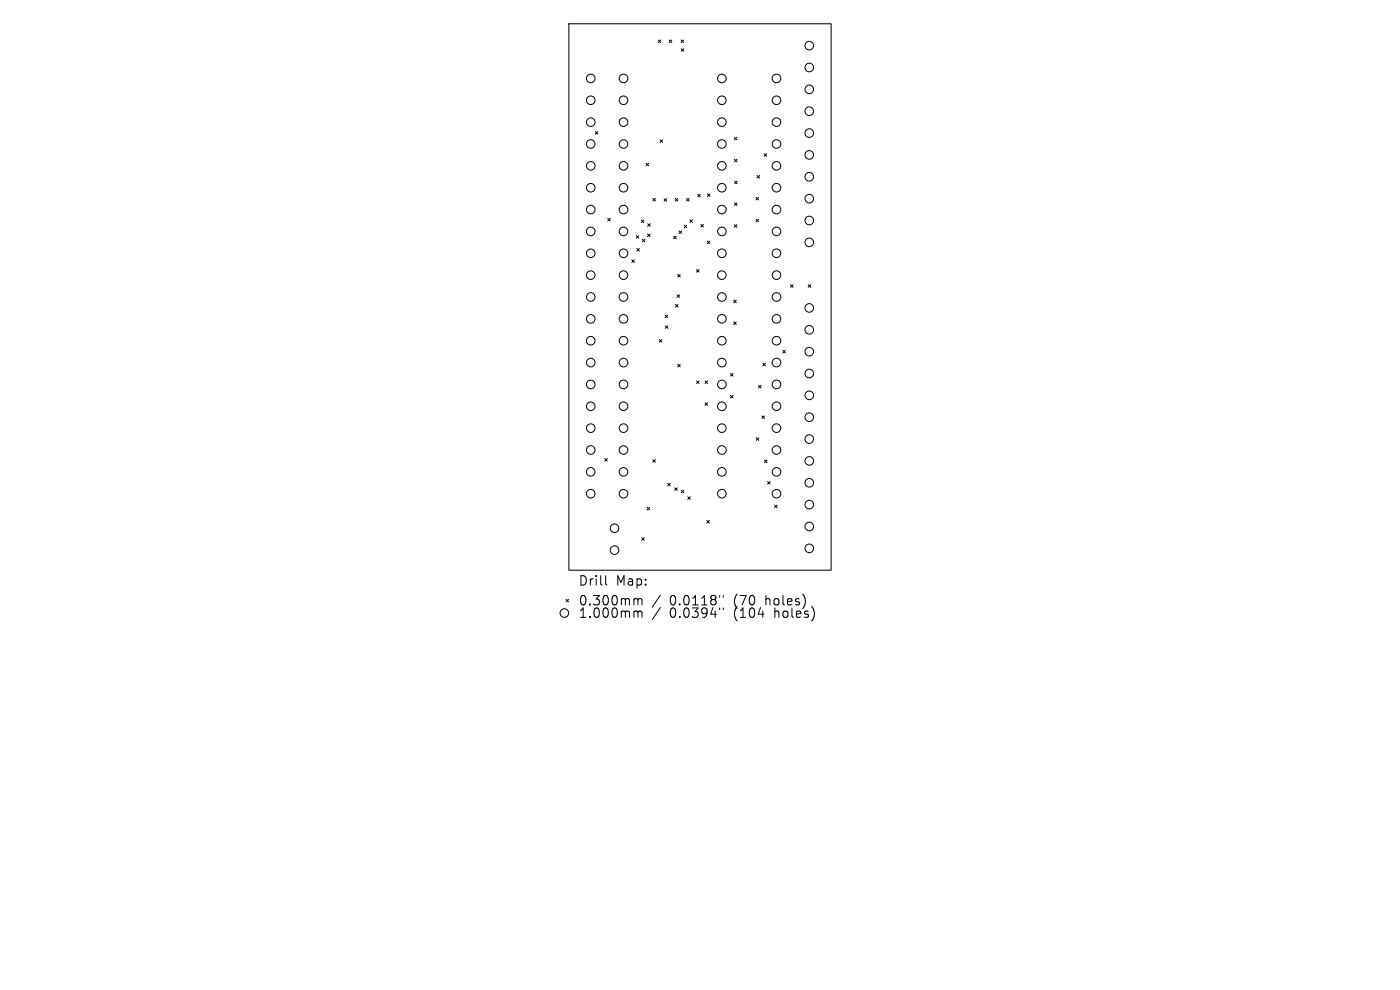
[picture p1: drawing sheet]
<svg xmlns="http://www.w3.org/2000/svg" width="297mm" height="210mm" viewBox="0 0 297 210" stroke-linecap="round" stroke-linejoin="round" font-family="sans-serif">
<defs><g id="words">
<g font-size="2.8">
<text x="122.6" y="124.5">Drill</text>
<text x="130.6" y="124.5">Map:</text>
<text x="122.6" y="128.7">0.300mm</text>
<text x="122.6" y="131.3">1.000mm</text>
<text x="142.1" y="128.7">0.0118&quot;</text>
<text x="142.1" y="131.3">0.0394&quot;</text>
<text x="155.8" y="128.7">(70</text>
<text x="155.8" y="131.3">(104</text>
<text x="162.7" y="128.7">holes)</text>
<text x="164.6" y="131.3">holes)</text>
</g>
</g></defs>
<g fill="none" stroke="#000" stroke-width=".21">
<path d="M120.7 5h55.6v116h-55.6zM139.6 8.5l.6 .5M140.2 8.5l-.6 .5M142 8.5l.5 .5M142.5 8.5l-.5 .5M144.5 8.5l.5 .5M144.5 10.3l.6 .6M145 8.5l-.5 .5M145.1 10.3l-.6 .6M126.3 27.9l.5 .6M126.8 27.9l-.5 .6M137.1 34.6l.5 .6"/>
<path d="M137.6 34.6l-.5 .6M140 29.7l.6 .5M140.6 29.7l-.6 .5M155.8 29.1l.5 .6M155.8 33.8l.6 .5M155.8 38.4l.6 .6M156.3 29.1l-.5 .6M156.4 33.8l-.6 .5M156.4 38.4l-.6 .6M160.6 37.2l.6 .6M161.2 37.2l-.6 .6M162.1 32.6l.5 .5"/>
<path d="M162.6 32.6l-.5 .5M128.9 46.3l.6 .6M129.5 46.3l-.6 .6M134 55.1l.6 .6M134.6 55.1l-.6 .6M135 50l.5 .5M135.1 52.7l.6 .6M135.5 50l-.5 .5M135.7 52.7l-.6 .6M136 46.7l.6 .5M136.3 50.7l.5 .6M136.6 46.7l-.6 .5"/>
<path d="M136.8 50.7l-.5 .6M137.4 49.6l.5 .6M137.4 47.5l.5 .5M137.9 49.6l-.5 .6M137.9 47.5l-.5 .5M138.5 42.1l.6 .5M139.1 42.1l-.6 .5M140.9 42.1l.5 .6M141.4 42.1l-.5 .6M142.9 50.1l.6 .5M143.3 42.1l.5 .5M143.5 50.1l-.6 .5"/>
<path d="M143.8 58.2l.5 .6M143.8 42.1l-.5 .5M144.1 49l.5 .5M144.3 58.2l-.5 .6M144.6 49l-.5 .5M145.1 47.8l.6 .5M145.6 42.1l.6 .5M145.7 47.8l-.6 .5M146.2 42.1l-.6 .5M146.4 46.6l.5 .6M146.9 46.6l-.5 .6M147.7 57.2l.6 .5"/>
<path d="M148 41.2l.6 .6M148.3 57.2l-.6 .5M148.6 41.2l-.6 .6M148.7 47.6l.5 .5M149.2 47.6l-.5 .5M150 51.1l.6 .6M150.1 41.1l.5 .6M150.6 51.1l-.6 .6M150.6 41.1l-.5 .6M155.8 47.7l.5 .5M155.8 43l.6 .6M156.3 47.7l-.5 .5"/>
<path d="M156.4 43l-.6 .6M160.4 41.9l.5 .5M160.4 46.5l.5 .5M160.9 41.9l-.5 .5M160.9 46.5l-.5 .5M139.9 72l.5 .6M140.4 72l-.5 .6M141.1 66.9l.5 .5M141.2 69.1l.5 .6M141.6 66.9l-.5 .5M141.7 69.1l-.5 .6M143.3 64.6l.6 .5"/>
<path d="M143.6 62.5l.6 .6M143.8 77.3l.5 .5M143.9 64.6l-.6 .5M144.2 62.5l-.6 .6M144.3 77.3l-.5 .5M155 79.2l.5 .6M155.5 79.2l-.5 .6M155.6 63.7l.6 .5M155.6 68.3l.6 .5M156.2 63.7l-.6 .5M156.2 68.3l-.6 .5M161.8 77.1l.6 .5"/>
<path d="M162.4 77.1l-.6 .5M166.1 74.3l.5 .6M166.6 74.3l-.5 .6M167.7 60.4l.5 .6M168.2 60.4l-.5 .6M171.5 60.4l.5 .6M172 60.4l-.5 .6M128.3 97.3l.5 .5M128.8 97.3l-.5 .5M138.5 97.5l.5 .5M139 97.5l-.5 .5M147.8 80.8l.5 .6"/>
<path d="M148.3 80.8l-.5 .6M149.6 80.8l.5 .6M149.6 85.4l.5 .6M150.1 80.8l-.5 .6M150.1 85.4l-.5 .6M155 83.9l.5 .5M155.5 83.9l-.5 .5M160.4 92.9l.6 .5M160.9 81.7l.6 .6M161 92.9l-.6 .5M161.5 81.7l-.6 .6M161.6 88.2l.6 .6"/>
<path d="M162.2 88.2l-.6 .6M162.2 97.6l.5 .5M162.7 97.6l-.5 .5M136.1 114.1l.6 .5M136.7 114.1l-.6 .5M137.3 107.6l.5 .6M137.8 107.6l-.5 .6M141.6 102.5l.6 .6M142.2 102.5l-.6 .6M143.1 103.5l.6 .5M143.7 103.5l-.6 .5M144.5 104l.6 .5"/>
<path d="M145.1 104l-.6 .5M145.9 105.4l.6 .5M146.5 105.4l-.6 .5M149.9 110.4l.6 .5M150.5 110.4l-.6 .5M162.8 102.1l.6 .6M163.4 102.1l-.6 .6M164.3 107.1l.6 .6M164.9 107.1l-.6 .6M120.1 127.1l.5 .6M120.6 127.1l-.5 .6M128.5 122.1v1.7l.3 .3"/>
<path d="M134.8 127l.4 .1 .1 .2M134.8 129.6l.4 .1 .1 .2M135.3 127.3l.3-.3 .5 .1 .1 1.2M135.3 127.3v1M135.3 129.9v1.1M135.3 129.9l.3-.3 .5 .1 .1 1.3M140.1 126.2l-1.7 2.6M140.1 128.9l-1.7 2.5M152.7 126.3v.4M152.7 129v.3M153.4 126.3v.4M153.4 129v.3"/>
<circle cx="125.3" cy="16.6" r=".91"/>
<circle cx="132.3" cy="16.6" r=".91"/>
<circle cx="153.1" cy="16.6" r=".91"/>
<circle cx="164.7" cy="16.6" r=".91"/>
<circle cx="171.7" cy="14.3" r=".91"/>
<circle cx="171.7" cy="9.7" r=".91"/>
<circle cx="171.7" cy="19" r=".91"/>
<circle cx="125.3" cy="39.8" r=".91"/>
<circle cx="125.3" cy="35.2" r=".91"/>
<circle cx="125.3" cy="30.5" r=".91"/>
<circle cx="125.3" cy="25.9" r=".91"/>
<circle cx="125.3" cy="21.3" r=".91"/>
<circle cx="132.3" cy="39.8" r=".91"/>
<circle cx="132.3" cy="35.2" r=".91"/>
<circle cx="132.3" cy="30.5" r=".91"/>
<circle cx="132.3" cy="25.9" r=".91"/>
<circle cx="132.3" cy="21.3" r=".91"/>
<circle cx="153.1" cy="39.8" r=".91"/>
<circle cx="153.1" cy="30.5" r=".91"/>
<circle cx="153.1" cy="35.2" r=".91"/>
<circle cx="153.1" cy="21.3" r=".91"/>
<circle cx="153.1" cy="25.9" r=".91"/>
<circle cx="164.7" cy="39.8" r=".91"/>
<circle cx="164.7" cy="30.5" r=".91"/>
<circle cx="164.7" cy="35.2" r=".91"/>
<circle cx="164.7" cy="25.9" r=".91"/>
<circle cx="164.7" cy="21.3" r=".91"/>
<circle cx="171.7" cy="28.2" r=".91"/>
<circle cx="171.7" cy="32.9" r=".91"/>
<circle cx="171.7" cy="37.5" r=".91"/>
<circle cx="171.7" cy="23.6" r=".91"/>
<circle cx="125.3" cy="44.5" r=".91"/>
<circle cx="125.3" cy="58.4" r=".91"/>
<circle cx="125.3" cy="49.1" r=".91"/>
<circle cx="125.3" cy="53.7" r=".91"/>
<circle cx="132.3" cy="44.5" r=".91"/>
<circle cx="132.3" cy="58.4" r=".91"/>
<circle cx="132.3" cy="53.7" r=".91"/>
<circle cx="132.3" cy="49.1" r=".91"/>
<circle cx="153.1" cy="44.5" r=".91"/>
<circle cx="153.1" cy="58.4" r=".91"/>
<circle cx="153.1" cy="53.7" r=".91"/>
<circle cx="153.1" cy="49.1" r=".91"/>
<circle cx="164.7" cy="44.5" r=".91"/>
<circle cx="164.7" cy="58.4" r=".91"/>
<circle cx="164.7" cy="53.7" r=".91"/>
<circle cx="164.7" cy="49.1" r=".91"/>
<circle cx="171.7" cy="46.8" r=".91"/>
<circle cx="171.7" cy="51.4" r=".91"/>
<circle cx="171.7" cy="42.1" r=".91"/>
<circle cx="125.3" cy="67.6" r=".91"/>
<circle cx="125.3" cy="76.9" r=".91"/>
<circle cx="125.3" cy="63" r=".91"/>
<circle cx="125.3" cy="72.3" r=".91"/>
<circle cx="132.3" cy="67.6" r=".91"/>
<circle cx="132.3" cy="72.3" r=".91"/>
<circle cx="132.3" cy="63" r=".91"/>
<circle cx="132.3" cy="76.9" r=".91"/>
<circle cx="153.1" cy="67.6" r=".91"/>
<circle cx="153.1" cy="63" r=".91"/>
<circle cx="153.1" cy="72.3" r=".91"/>
<circle cx="153.1" cy="76.9" r=".91"/>
<circle cx="164.7" cy="67.6" r=".91"/>
<circle cx="164.7" cy="63" r=".91"/>
<circle cx="164.7" cy="72.3" r=".91"/>
<circle cx="164.7" cy="76.9" r=".91"/>
<circle cx="171.7" cy="79.2" r=".91"/>
<circle cx="171.7" cy="70" r=".91"/>
<circle cx="171.7" cy="74.6" r=".91"/>
<circle cx="171.7" cy="65.3" r=".91"/>
<circle cx="125.3" cy="90.8" r=".91"/>
<circle cx="125.3" cy="81.5" r=".91"/>
<circle cx="125.3" cy="86.2" r=".91"/>
<circle cx="125.3" cy="95.5" r=".91"/>
<circle cx="132.3" cy="90.8" r=".91"/>
<circle cx="132.3" cy="81.5" r=".91"/>
<circle cx="132.3" cy="95.5" r=".91"/>
<circle cx="132.3" cy="86.2" r=".91"/>
<circle cx="153.1" cy="90.8" r=".91"/>
<circle cx="153.1" cy="81.5" r=".91"/>
<circle cx="153.1" cy="86.2" r=".91"/>
<circle cx="153.1" cy="95.5" r=".91"/>
<circle cx="164.7" cy="90.8" r=".91"/>
<circle cx="164.7" cy="81.5" r=".91"/>
<circle cx="164.7" cy="95.5" r=".91"/>
<circle cx="164.7" cy="86.2" r=".91"/>
<circle cx="171.7" cy="93.1" r=".91"/>
<circle cx="171.7" cy="88.5" r=".91"/>
<circle cx="171.7" cy="83.9" r=".91"/>
<circle cx="171.7" cy="97.8" r=".91"/>
<circle cx="125.3" cy="100.1" r=".91"/>
<circle cx="125.3" cy="104.7" r=".91"/>
<circle cx="130.4" cy="116.7" r=".91"/>
<circle cx="130.4" cy="112.1" r=".91"/>
<circle cx="132.3" cy="100.1" r=".91"/>
<circle cx="132.3" cy="104.7" r=".91"/>
<circle cx="153.1" cy="100.1" r=".91"/>
<circle cx="153.1" cy="104.7" r=".91"/>
<circle cx="164.7" cy="100.1" r=".91"/>
<circle cx="164.7" cy="104.7" r=".91"/>
<circle cx="171.7" cy="116.3" r=".91"/>
<circle cx="171.7" cy="111.7" r=".91"/>
<circle cx="171.7" cy="102.4" r=".91"/>
<circle cx="171.7" cy="107" r=".91"/>
<circle cx="119.7" cy="130" r=".91"/>
</g>
<use href="#words"/>
</svg>
